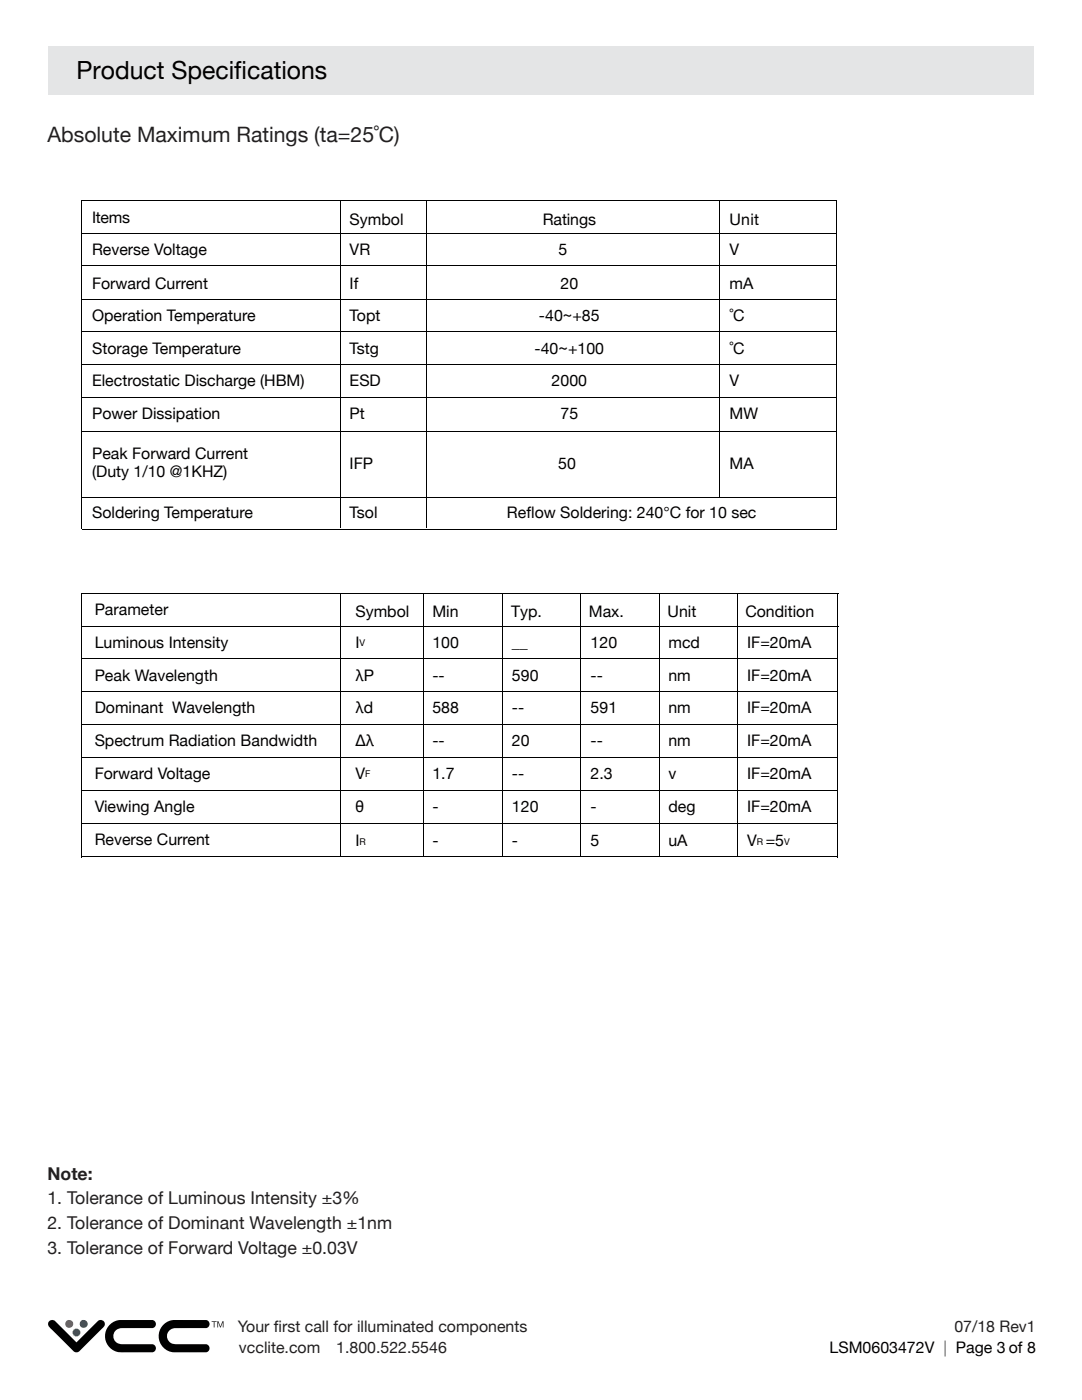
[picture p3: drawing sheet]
<svg xmlns="http://www.w3.org/2000/svg" width="216mm" height="279mm" viewBox="0 0 216 279" stroke-linecap="round" stroke-linejoin="round" font-family="sans-serif">
<defs><g id="words">
<text font-size="5" x="15.3" y="15.7">Product Specifications</text>
<text font-size="4.2" fill="#231f20" x="9.5" y="28.2">Absolute Maximum Ratings (ta=25˚C)</text>
<g font-size="3.5" fill="#231f20">
<text x="9.5" y="235.4">Note:</text>
<text x="9.5" y="240.4">1. Tolerance of Luminous Intensity ±3%</text>
<text x="9.5" y="245.3">2. Tolerance of Dominant Wavelength ±1nm</text>
<text x="9.5" y="250.3">3. Tolerance of Forward Voltage ±0.03V</text>
</g>
<g font-size="3.2">
<text x="18.4" y="44.5">Items</text>
<text x="69.8" y="44.8">Symbol</text>
<text x="108.3" y="44.8">Ratings</text>
<text x="145.6" y="44.8">Unit</text>
<text x="18.4" y="51">Reverse Voltage</text>
<text x="69.8" y="51">VR</text>
<text x="111.4" y="51">5</text>
<text x="145.6" y="51">V</text>
<text x="18.4" y="57.6">Forward Current</text>
<text x="69.8" y="57.6">If</text>
<text x="111.8" y="57.6">20</text>
<text x="145.6" y="57.6">mA</text>
<text x="18.4" y="64">Operation Temperature</text>
<text x="69.8" y="64">Topt</text>
<text x="107.6" y="64">-40~+85</text>
<text x="145.6" y="64">˚C</text>
<text x="18.4" y="70.6">Storage Temperature</text>
<text x="69.8" y="70.6">Tstg</text>
<text x="106.7" y="70.6">-40~+100</text>
<text x="145.6" y="70.6">˚C</text>
<text x="18.4" y="77.1">Electrostatic Discharge (HBM)</text>
<text x="69.8" y="77.1">ESD</text>
<text x="110.1" y="77.1">2000</text>
<text x="145.6" y="77.1">V</text>
<text x="18.4" y="83.7">Power Dissipation</text>
<text x="69.8" y="83.7">Pt</text>
<text x="111.8" y="83.7">75</text>
<text x="145.6" y="83.7">MW</text>
<text x="18.4" y="91.7">Peak Forward Current</text>
<text x="18.4" y="95.2">(Duty 1/10 @1KHZ)</text>
<text x="69.8" y="93.6">IFP</text>
<text x="111.4" y="93.6">50</text>
<text x="145.6" y="93.6">MA</text>
<text x="18.4" y="103.3">Soldering Temperature</text>
<text x="69.8" y="103.3">Tsol</text>
<text x="101.2" y="103.3">Reflow Soldering: 240°C for 10 sec</text>
<text x="18.9" y="122.8">Parameter</text>
<text x="70.9" y="123.2">Symbol</text>
<text x="86.3" y="123.2">Min</text>
<text x="102" y="123.2">Typ.</text>
<text x="117.5" y="123.2">Max.</text>
<text x="133.2" y="123.2">Unit</text>
<text x="148.7" y="123.2">Condition</text>
<text x="18.9" y="129.3">Luminous Intensity</text>
<text x="70.9" y="129.3">I</text>
<text x="86.3" y="129.3">100</text>
<text x="102.2" y="129.3">__</text>
<text x="117.9" y="129.3">120</text>
<text x="133.4" y="129.3">mcd</text>
<text x="149.1" y="129.3">IF=20mA</text>
<text x="18.9" y="136">Peak Wavelength</text>
<text x="70.9" y="136">λP</text>
<text x="86.3" y="136">--</text>
<text x="102.2" y="136">590</text>
<text x="117.9" y="136">--</text>
<text x="133.4" y="136">nm</text>
<text x="149.1" y="136">IF=20mA</text>
<text x="18.9" y="142.4">Dominant Wavelength</text>
<text x="70.9" y="142.4">λd</text>
<text x="86.3" y="142.4">588</text>
<text x="102.2" y="142.4">--</text>
<text x="117.9" y="142.4">591</text>
<text x="133.4" y="142.4">nm</text>
<text x="149.1" y="142.4">IF=20mA</text>
<text x="18.9" y="148.9">Spectrum Radiation Bandwidth</text>
<text x="70.9" y="148.9">Δλ</text>
<text x="86.3" y="148.9">--</text>
<text x="102.2" y="148.9">20</text>
<text x="117.9" y="148.9">--</text>
<text x="133.4" y="148.9">nm</text>
<text x="149.1" y="148.9">IF=20mA</text>
<text x="18.9" y="155.5">Forward Voltage</text>
<text x="70.9" y="155.5">V</text>
<text x="86.3" y="155.5">1.7</text>
<text x="102.2" y="155.5">--</text>
<text x="117.9" y="155.5">2.3</text>
<text x="133.4" y="155.5">v</text>
<text x="149.1" y="155.5">IF=20mA</text>
<text x="18.9" y="162.1">Viewing Angle</text>
<text x="70.9" y="162.1">θ</text>
<text x="86.3" y="162.1">-</text>
<text x="102.2" y="162.1">120</text>
<text x="117.9" y="162.1">-</text>
<text x="133.4" y="162.1">deg</text>
<text x="149.1" y="162.1">IF=20mA</text>
<text x="18.9" y="168.7">Reverse Current</text>
<text x="70.9" y="168.9">I</text>
<text x="86.3" y="168.9">-</text>
<text x="102.2" y="168.9">-</text>
<text x="117.9" y="168.9">5</text>
<text x="133.4" y="168.9">uA</text>
<text x="149.1" y="168.9">V =5</text>
<text x="165.5" y="270.1">LSM0603472V | Page 3 of 8</text>
</g>
<g font-size="3.2" fill="#231f20">
<text x="47.4" y="265.8">Your first call for illuminated components</text>
<text x="190.4" y="265.8">07/18 Rev1</text>
<text x="47.7" y="270.1">vcclite.com</text>
<text x="67.1" y="270.1">1.800.522.5546</text>
</g>
<g font-size="1.9">
<text x="71.7" y="129">V</text>
<text x="72.9" y="155.1">F</text>
<text x="71.7" y="168.6">R</text>
<text x="151" y="168.6">R</text>
<text x="156.5" y="168.6">V</text>
</g>
</g></defs>
<!-- layer: Layer 2 -->
<g fill="none" stroke="#000" stroke-width=".2">
<path d="M16.3 40.2v65.4M16.4 40.1h51.4M16.4 46.6h51.4M16.4 53.1h150.5M16.4 59.7h150.5M67.9 40.2v65.2M67.9 40.1h22.8M67.9 46.6h22.8M85.2 40.2v65.2M90.8 40.1h12M90.8 46.6h12M102.9 40.1h22.6"/>
<path d="M102.9 46.6h22.6M125.7 40.1h17.8M125.7 46.6h17.8M143.5 40.2v59.1M143.6 40.1h23.2M143.6 46.6h23.2M166.8 40.2v65.5M16.4 66.2h150.5M16.4 72.8h150.5M16.4 79.4h150.5M16.4 99.2h150.5M16.4 86h150.5"/>
<path d="M16.3 118.5v52.6M16.4 118.5h150.8M16.4 105.6h150.5M68 118.5v52.5M84.5 118.5v52.5M100.2 118.5v52.5M115.8 118.5v52.5M131.5 118.5v52.5M147.2 118.5v52.5M167.2 118.5v52.7M16.3 131.4h150.9M16.3 138.1h150.9"/>
<path d="M16.4 125h150.8M16.3 144.6h150.9M16.3 151.2h150.9M16.3 157.8h150.9M16.3 171h150.9M16.3 164.4h150.9"/>
</g>
<g fill="#000">
<path d="M16.2 40h.2v.2h-.2zM16.2 46.5h.2v.2h-.2zM16.2 53h.2v.1h-.2zM16.2 59.7h.2v.1h-.2zM67.8 40h.1v.2h-.1zM67.8 46.5h.1v.2h-.1zM67.8 53h.1v.1h-.1zM67.8 59.7h.1v.1h-.1zM90.7 40h.1v.2h-.1zM90.7 46.5h.1v.2h-.1zM90.7 53h.1v.1h-.1zM90.7 59.7h.1v.1h-.1z"/>
<path d="M102.8 40h.1v.2h-.1zM102.8 46.5h.1v.2h-.1zM102.8 53h.1v.1h-.1zM102.8 59.7h.1v.1h-.1zM125.5 40h.2v.2h-.2zM125.5 46.5h.2v.2h-.2zM143.5 40h.1v.2h-.1zM143.5 46.5h.1v.2h-.1zM143.5 53h.1v.1h-.1zM143.5 59.7h.1v.1h-.1zM166.8 40h.1v.2h-.1zM166.8 46.5h.1v.2h-.1z"/>
<path d="M166.8 59.7h.1v.1h-.1zM16.2 66.1h.2v.2h-.2zM67.8 66.1h.1v.2h-.1zM67.8 79h.1v.1h-.1zM90.7 66.1h.1v.2h-.1zM102.8 66.1h.1v.2h-.1zM143.5 66.1h.1v.2h-.1zM143.5 79h.1v.1h-.1zM166.8 79h.1v.1h-.1zM67.8 85.5h.1v.1h-.1zM67.8 92.1h.1v.2h-.1zM143.5 85.5h.1v.1h-.1z"/>
<path d="M166.8 92.1h.1v.2h-.1zM16.3 118.4l.1 .1zM49.8 118.4h.1v.1h-.1zM16.3 124.9l.1 .1zM16.3 131.4l.1 .1zM16.3 138l.1 .2zM49.8 124.9h.1v.1h-.1zM49.8 131.4h.1v.1h-.1zM49.8 138h.1v.2h-.1zM72.7 131.4h.1v.1h-.1zM72.7 138h.1v.2h-.1zM84.8 131.4h.2v.1h-.2z"/>
<path d="M84.8 138h.2v.2h-.2zM125.5 131.4h.1v.1h-.1zM125.5 138h.1v.2h-.1zM16.3 144.5l.1 .1zM49.8 144.5h.1v.1h-.1zM72.7 144.5h.1v.1h-.1zM84.8 144.5h.2v.1h-.2zM125.5 144.5h.1v.1h-.1zM9.7 263.7a.87 .87 0 0 1 1.3 0l4.3 4.2 4.2-4.3a.84 .84 0 0 1 1.3 .2 .84 .84 0 0 1-.3 1.2l-3.5 3.5a3.2 3.2 0 0 1-1.7 1.4l-.6-.3-4.5-4.4a1.1 1.1 0 0 1-.5-1.5zM21.9 264.4a3.5 3.5 0 0 1 3-1h5.4a.8 .8 0 0 1 .8 .8 .8 .8 0 0 1-.8 .8h-5.2a1.97 1.97 0 0 0-2.5 1.5 1.66 1.66 0 0 0 1.9 1.8h4.4a2.78 2.78 0 0 1 2 .2 .81 .81 0 0 1 .2 .9 .81 .81 0 0 1-.8 .5h-3.5a9.3 9.3 0 0 1-4.1-.4 3.2 3.2 0 0 1-.8-5.1zM32.5 264.4a3.6 3.6 0 0 1 3.2-1h5.4a.81 .81 0 0 1 .7 .8 .81 .81 0 0 1-.7 .8l-5.3 .1a1.91 1.91 0 0 0-2.5 1.4 1.68 1.68 0 0 0 1.9 1.8h5.9a.8 .8 0 0 1 .7 .8 .8 .8 0 0 1-.7 .8h-4.8a4.9 4.9 0 0 1-3.5-.8 3.2 3.2 0 0 1-.3-4.7z"/>
</g>
<circle cx="13.8" cy="264.2" r=".79" fill="#e52027"/>
<circle cx="16.7" cy="264.2" r=".8" fill="#0c8d47"/>
<circle cx="15.3" cy="265.9" r=".79" fill="#1076b5"/>
<g fill="#231f20">
<path d="M42.2 263.7h1v.1h-.4v1.1h-.2v-1.1h-.4z"/>
<path d="M43.4 263.7h.2l.4 1 .4-1h.2v1.2h-.2v-1l-.3 1h-.2l-.4-1v1h-.1z"/>
</g>
<path d="M9.6 9.2h196.7v9.7h-196.7z" fill="#e4e5e6"/>
<use href="#words"/>
</svg>
